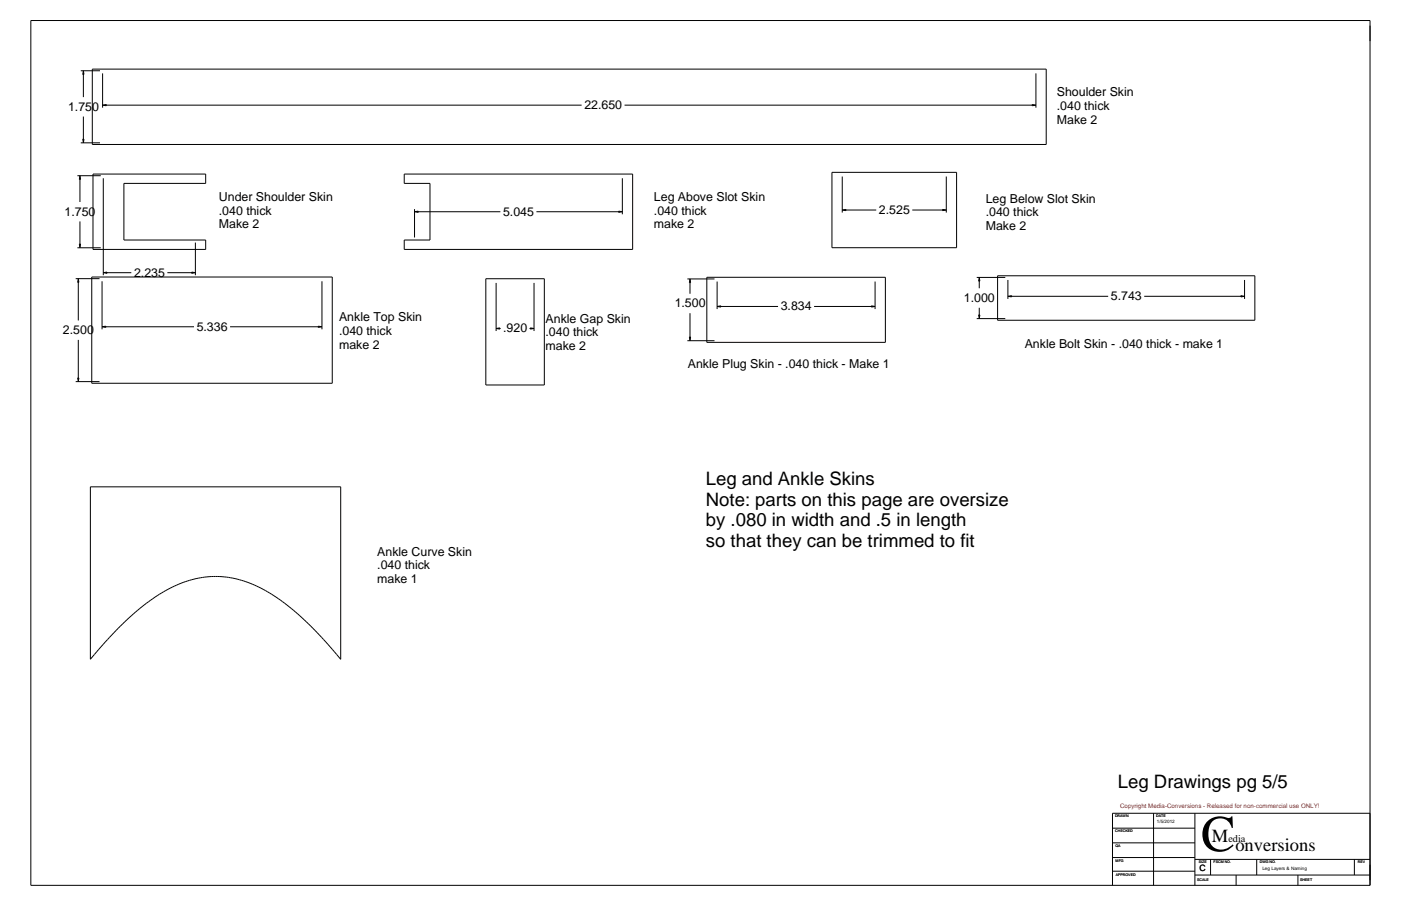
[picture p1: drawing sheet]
<svg xmlns="http://www.w3.org/2000/svg" width="864mm" height="559mm" viewBox="0 0 864 559" stroke-linecap="round" stroke-linejoin="round" font-family="sans-serif">
<defs><g id="words">
<text font-size="31.8" x="740" y="525">C</text>
<g font-size="11.4">
<text x="435" y="299">Leg and Ankle Skins</text>
<text x="435" y="312">Note: parts on this page are oversize</text>
<text x="435" y="325">by .080 in width and .5 in length</text>
<text x="435" y="337">so that they can be trimmed to fit</text>
<text x="689" y="486">Leg Drawings pg 5/5</text>
<text x="747" y="520">M</text>
<text x="761" y="525">onversions</text>
</g>
<g font-size="7.6">
<text x="651" y="59">Shoulder Skin</text>
<text x="42" y="68">1.750</text>
<text x="360" y="67">22.650</text>
<text x="651" y="68">.040 thick</text>
<text x="651" y="76">Make 2</text>
<text x="135" y="124">Under Shoulder Skin</text>
<text x="403" y="124">Leg Above Slot Skin</text>
<text x="608" y="125">Leg Below Slot Skin</text>
<text x="542" y="132">2.525</text>
<text x="40" y="133">1.750</text>
<text x="135" y="132">.040 thick</text>
<text x="310" y="133">5.045</text>
<text x="403" y="132">.040 thick</text>
<text x="608" y="133">.040 thick</text>
<text x="135" y="141">Make 2</text>
<text x="403" y="141">make 2</text>
<text x="608" y="142">Make 2</text>
<text x="83" y="171">2.235</text>
<text x="685" y="185">5.743</text>
<text x="416" y="190">1.500</text>
<text x="481" y="191">3.834</text>
<text x="594" y="186">1.000</text>
<text x="209" y="198">Ankle Top Skin</text>
<text x="336" y="199">Ankle Gap Skin</text>
<text x="39" y="206">2.500</text>
<text x="121" y="204">5.336</text>
<text x="209" y="206">.040 thick</text>
<text x="310" y="205">.920</text>
<text x="336" y="208">.040 thick</text>
<text x="209" y="215">make 2</text>
<text x="632" y="215">Ankle Bolt Skin - .040 thick - make 1</text>
<text x="336" y="216">make 2</text>
<text x="424" y="227">Ankle Plug Skin - .040 thick - Make 1</text>
<text x="233" y="343">Ankle Curve Skin</text>
<text x="233" y="351">.040 thick</text>
<text x="233" y="360">make 1</text>
</g>
<text font-size="6.3" x="757" y="520">edia</text>
<text font-size="5.4" x="739" y="537">C</text>
<text font-size="3.8" fill="#f00" x="690" y="499">Copyright Media-Conversions - Released for non-commercial use ONLY!</text>
<g font-size="2.8">
<text x="713" y="507">1/5/2012</text>
<text x="778" y="537">Leg Layers &amp; Naming</text>
</g>
<g font-size="2.2">
<text x="687" y="504">DRAWN</text>
<text x="713" y="504">DATE</text>
<text x="687" y="513">CHECKED</text>
<text x="688" y="522">QA</text>
<text x="688" y="532">MFG</text>
<text x="739" y="532">SIZE</text>
<text x="748" y="532">FSCM NO.</text>
<text x="777" y="532">DWG NO.</text>
<text x="837" y="532">REV</text>
<text x="688" y="540">APPROVED</text>
<text x="738" y="543">SCALE</text>
<text x="801" y="543">SHEET</text>
</g>
</g></defs>
<g fill="none" stroke="#000" stroke-width=".62">
<path d="M19 13h826v533h-826zM50 44h12M51 46v14M51 44l1 2h-1zM57 43h588v46h-588zM63 45v21M639 45v21M51 72v14M63 65l3-1v1zM66 65h293M385 65h251M636 64l3 1h-3z"/>
<path d="M50 88h12M51 86h1l-1 2zM48 108h14M49 111v14M49 108l1 3h-1zM57 107h70v6h-51v35h51v6h-70zM64 110v60M249 107h141v47h-141v-6h16v-35h-16zM384 110v22M513 106h77v47h-77zM519 109v22M583 109v22"/>
<path d="M49 137v14M256 129v17M256 131l2-1v1zM258 131h50M331 131h50M381 130l3 1h-3zM519 130l2-1v1zM521 130h19M562 130h19M581 129l2 1h-2zM48 153h14M49 151h1l-1 2z"/>
<path d="M120 150v20M47 172h14M48 174v24M48 172l1 2h-1zM57 171h148v65h-148zM63 173v30M64 168h2v1zM66 168h15M103 168h15M118 168h2l-2 1zM198 173v30M299 172h37v65h-37z"/>
<path d="M306 174v30M329 174v30M424 172h16M425 174v7M425 172l1 2h-1zM436 171h110v40h-110zM442 174v17M539 174v17M602 171h18M604 173v5M604 171v2h-1zM615 170h159v28h-159z"/>
<path d="M621 173v11M767 173v11M425 193v15M442 189h2zM444 189h36M502 189h35M537 189h2h-2zM602 197h18M603 194h1v3zM604 190v4M621 183l3-1v1zM624 183h59"/>
<path d="M705 183h60M765 182l2 1h-2zM48 210v23M63 202l2-1v1zM65 202h55M142 202h54M196 201l2 1h-2zM306 203l2-1v1zM308 203h.1M326 203h1M327 202l2 1h-2zM424 210h16"/>
<path d="M425 208h1l-1 2zM47 235h14M48 233h1l-1 2zM56 300h154v107a166 166 0 0 0-48-44 60 60 0 0 0-65 4 184 184 0 0 0-41 40zM686 520h51M686 511h51M711 502v44M737 502v44M845 502h-159v44M686 529h51M686 537h51M737 540h108"/>
<path d="M737 530h108M746 530v10M762 540v6M775 530v10M800 540v6M835 530v10"/>
</g>
<g fill="#000">
<path d="M636 65h3h-3zM381 130l3 1h-3zM581 129l2 1h-2zM118 168h2l-2 1zM537 189h2h-2zM765 182l2 1h-2zM196 201l2 1h-2zM327 202l2 1h-2z"/>
<path d="M51 44l1 2h-1z" fill-rule="evenodd"/>
<path d="M63 65h3z" fill-rule="evenodd"/>
<path d="M51 86h1l-1 2z" fill-rule="evenodd"/>
<path d="M49 108l1 3h-1z" fill-rule="evenodd"/>
<path d="M256 131l2-1v1z" fill-rule="evenodd"/>
<path d="M519 130l2-1v1z" fill-rule="evenodd"/>
<path d="M49 151h1l-1 2z" fill-rule="evenodd"/>
<path d="M48 172l1 2h-1z" fill-rule="evenodd"/>
<path d="M64 168h2v1z" fill-rule="evenodd"/>
<path d="M425 172l1 2h-1z" fill-rule="evenodd"/>
<path d="M604 171v2h-1z" fill-rule="evenodd"/>
<path d="M442 189h2z" fill-rule="evenodd"/>
<path d="M603 194h1v3z" fill-rule="evenodd"/>
<path d="M621 183l3-1v1z" fill-rule="evenodd"/>
<path d="M63 202l2-1v1z" fill-rule="evenodd"/>
<path d="M306 203l2-1v1z" fill-rule="evenodd"/>
<path d="M425 208h1l-1 2z" fill-rule="evenodd"/>
<path d="M48 233h1l-1 2z" fill-rule="evenodd"/>
</g>
<use href="#words"/>
</svg>
